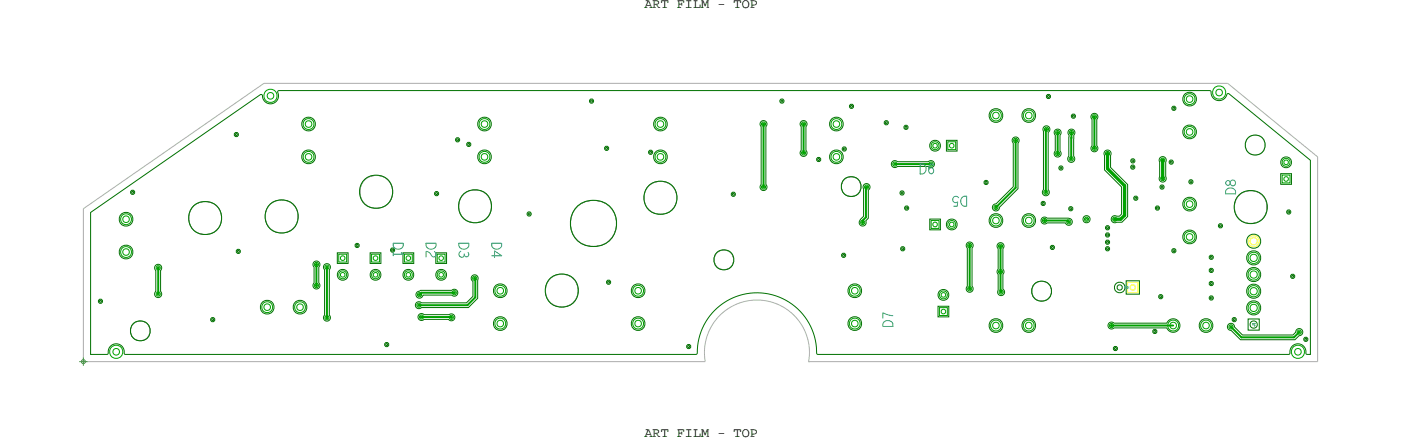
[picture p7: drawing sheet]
<svg xmlns="http://www.w3.org/2000/svg" width="213mm" height="68mm" viewBox="0 0 213 68" stroke-linecap="round" stroke-linejoin="round" font-family="sans-serif">
<defs><g id="words">
<g font-size="2.1">
<text x="98.2" y="1.2">ART FILM - TOP</text>
<text x="98.2" y="66.6">ART FILM - TOP</text>
</g>
<text font-size="1.5" fill="#0097b7" x="59.9" y="36.9" transform="rotate(90 59.9 36.9)">D1</text>
</g></defs>
<!-- layer: Board Outline -->
<g fill="none" stroke="#acacac" stroke-width=".15">
<path d="M40.2 12.7h146.8zM187 12.7l13.7 11.2zM12.7 31.8l27.5-19.1zM12.7 31.8v23.3zM200.7 23.9v31.2zM12.7 55.1h94.7zM107.4 55.1a8 8 0 0 1 7.9-9.4 8 8 0 0 1 7.9 9.4M123.2 55.1h.1zM123.3 55.1h77.4z"/>
<circle cx="31.2" cy="33.2" r="2.52"/>
<circle cx="42.9" cy="33" r="2.52"/>
<circle cx="57.3" cy="29.3" r="2.52"/>
<circle cx="72.4" cy="31.5" r="2.51"/>
<circle cx="90.4" cy="34.1" r="3.5"/>
<circle cx="100.6" cy="30.2" r="2.52"/>
<circle cx="110.3" cy="39.6" r="1.5"/>
<circle cx="129.6" cy="28.4" r="1.5"/>
<circle cx="190.5" cy="31.6" r="2.51"/>
<circle cx="191.2" cy="22.1" r="1.51"/>
<circle cx="21.4" cy="50.4" r="1.5"/>
<circle cx="85.6" cy="44.3" r="2.51"/>
<circle cx="158.7" cy="44.4" r="1.51"/>
</g>
<!-- layer: Nets -->
<path d="M168.7 25.7l2.6 2.6zM168.7 23.4v2.3zM169.8 33.4h.9zM171.3 32.8l-.6 .6zM171.3 28.3v4.5zM177.1 24.4v2.8z" fill="none" stroke="#00a200" stroke-width=".5"/>
<g fill="none" stroke="#00a200" stroke-width=".15">
<path d="M116.1 18.7l.2-.1 .2 .1 .1 .2-.1 .2-.2 .1-.2-.1-.1-.2zM116.2 18.8h.1l.1 .2-.1 .1zM122.2 18.7l.2-.1 .2 .1 .1 .2-.1 .2-.2 .1-.2-.1-.1-.2zM122.3 18.8h.1l.1 .2-.1 .1zM159.2 19.5l.2-.1 .2 .1 .1 .2-.1 .2-.2 .1-.2-.1-.1-.2zM159.3 19.6h.1l.1 .2-.1 .1zM160.9 20l.2-.1 .2 .1 .1 .2-.1 .2-.2 .1-.2-.1-.1-.2zM163 20l.2-.1 .2 .1 .1 .2-.1 .2-.2 .1-.2-.1-.1-.2zM166.5 17.6l.2-.1 .2 .1 .1 .2-.1 .2-.2 .1-.2-.1-.1-.2zM166.6 17.7h.1l.1 .2-.1 .1zM51.6 38.7h1.2v1.2h-1.2zM51.9 39.1l.3-.1 .3 .1v.2v.3l-.3 .1-.3-.1v-.3z"/>
<path d="M56.6 38.7h1.2v1.2h-1.2zM56.9 39.1l.3-.1 .3 .1v.2v.3l-.3 .1-.3-.1v-.3zM61.6 38.7h1.2v1.2h-1.2zM61.9 39.1l.3-.1 .3 .1v.2v.3l-.3 .1-.3-.1v-.3zM66.6 38.7h1.2v1.2h-1.2zM66.9 39.1l.3-.1 .3 .1v.2v.3l-.3 .1-.3-.1v-.3zM116.1 28.3l.2-.1 .2 .1 .1 .2-.1 .2-.2 .1-.2-.1-.1-.2zM116.2 28.4h.1l.1 .2-.1 .1zM122.2 23.1l.2-.1 .2 .1 .1 .2-.1 .2-.2 .1-.2-.1-.1-.2zM122.3 23.2h.1l.1 .2-.1 .1zM131.2 33.7l.2-.1 .2 .1 .1 .2-.1 .2-.2 .1-.2-.1-.1-.2zM131.3 33.8h.1l.1 .2-.1 .1z"/>
<path d="M131.8 28.3l.2-.1 .2 .1 .1 .2-.1 .2-.2 .1-.2-.1-.1-.2zM131.9 28.4h.1l.1 .2-.1 .1zM136.1 24.8l.2-.1 .2 .1 .1 .2-.1 .2-.2 .1-.2-.1-.1-.2zM136.2 24.9h.1l.1 .2-.1 .1zM141.6 24.8l.2-.1 .2 .1 .1 .2-.1 .2-.2 .1-.2-.1-.1-.2zM141.7 24.9h.1l.1 .2-.1 .1zM141.8 33.6h1.2v1.2h-1.2zM142.2 22l.2-.1 .3 .1 .1 .2-.1 .2-.3 .2-.2-.2-.1-.2zM142.2 34l.2-.1 .3 .1 .1 .2-.1 .2-.3 .2-.2-.2-.1-.2zM144.4 21.6h1.2v1.2h-1.2zM144.7 34l.3-.1 .2 .1 .1 .2-.1 .2-.2 .2-.3-.2-.1-.2zM144.7 22l.3-.1 .2 .1 .1 .2-.1 .2-.2 .2-.3-.2-.1-.2z"/>
<path d="M147.5 37.2l.2-.1 .2 .1 .1 .2-.1 .2-.2 .1-.2-.1-.1-.2zM147.6 37.3h.1l.1 .2-.1 .1zM151.5 31.4l.2-.1 .2 .1 .1 .2-.1 .2-.2 .1-.2-.1-.1-.2zM151.6 31.5h.1l.1 .2-.1 .1zM152.2 37.3l.2-.1 .2 .1 .1 .2-.1 .2-.2 .1-.2-.1-.1-.2zM152.3 37.4h.1l.1 .2-.1 .1zM154.5 21.2l.2-.1 .2 .1 .1 .2-.1 .2-.2 .1-.2-.1-.1-.2zM154.6 21.3h.1l.1 .2-.1 .1zM158.9 33.4l.2-.1 .2 .1 .1 .2-.1 .2-.2 .1-.2-.1-.1-.2zM159 33.5h.1l.1 .2-.1 .1zM159.1 29.1l.2-.1 .2 .1 .1 .2-.1 .2-.2 .1-.2-.1-.1-.2zM159.2 29.2h.1l.1 .2-.1 .1z"/>
<path d="M160.9 23.2l.2-.1 .2 .1 .1 .2-.1 .2-.2 .1-.2-.1-.1-.2zM161 20.1h.1l.1 .2-.1 .1zM161 23.3h.1l.1 .2-.1 .1zM162.6 33.6l.2-.1 .2 .1 .1 .2-.1 .2-.2 .1-.2-.1-.1-.2zM162.7 33.7h.1l.1 .2-.1 .1zM162.9 24l.3-.1 .2 .1 .1 .2-.1 .2-.2 .1-.3-.1v-.2zM163 24.1h.2l.1 .2-.1 .1zM163.1 20.1h.1l.1 .2-.1 .1zM165.3 33.2l.2-.1 .2 .1 .1 .2-.1 .2-.2 .1-.2-.1-.1-.2zM165.4 33.3h.1l.1 .2-.1 .1zM166.5 22.4l.2-.1 .2 .1 .1 .2-.1 .2-.2 .1-.2-.1-.1-.2zM166.6 22.5h.1l.1 .2-.1 .1z"/>
<path d="M168.5 23.2l.2-.1 .2 .1 .1 .2-.1 .2-.2 .1-.2-.1-.1-.2zM168.6 23.3h.1l.1 .2-.1 .1zM169.6 33.2l.2-.1 .2 .1 .1 .2-.1 .2-.2 .1-.2-.1-.1-.2zM169.7 33.3h.1l.1 .2-.1 .1zM176.9 24.2l.2-.1 .2 .1 .1 .2-.1 .2-.2 .1-.2-.1-.1-.2zM176.9 27l.2-.1 .2 .1 .1 .2-.1 .2-.2 .1-.2-.1-.1-.2zM177 24.3h.1l.1 .2-.1 .1zM177 27.1h.1l.1 .2-.1 .1zM195.3 26.7h1.2v1.2h-1.2zM195.6 24.5l.3-.1 .3 .1v.2v.3l-.3 .1-.3-.1-.1-.3zM195.6 27l.3-.1 .3 .1v.3v.2l-.3 .1-.3-.1-.1-.2zM23.9 40.6l.2-.1 .2 .1 .1 .2-.1 .2-.2 .1-.2-.1-.1-.2z"/>
<path d="M23.9 44.6l.2-.1 .2 .1 .1 .2-.1 .2-.2 .1-.2-.1-.1-.2zM24 40.7h.1l.1 .2-.1 .1zM24 44.7h.1l.1 .2-.1 .1zM48 40.1l.2-.1 .2 .1 .1 .2-.1 .2-.2 .1-.2-.1-.1-.2zM48 43.3l.2-.1 .2 .1 .1 .2-.1 .2-.2 .1-.2-.1-.1-.2zM48.1 40.2h.1l.1 .2-.1 .1zM48.1 43.4h.1l.1 .2-.1 .1zM49.6 40.5l.2-.1 .2 .1 .1 .2-.1 .2-.2 .1-.2-.1-.1-.2zM49.6 48.2l.2-.1 .2 .1 .1 .2-.1 .2-.2 .1-.2-.1-.1-.2zM49.7 40.6h.1l.1 .2-.1 .1zM49.7 48.3h.1l.1 .2-.1 .1zM51.9 41.6l.3-.1 .3 .1v.3v.2l-.3 .1-.3-.1v-.2z"/>
<path d="M56.9 41.6l.3-.1 .3 .1v.3v.2l-.3 .1-.3-.1v-.2zM61.9 41.6l.3-.1 .3 .1v.3v.2l-.3 .1-.3-.1v-.2zM63.6 46.3l.2-.1 .2 .1 .1 .2-.1 .2-.2 .1-.2-.1-.1-.2zM63.7 44.7l.2-.1 .2 .1 .1 .2-.1 .2-.2 .1-.2-.1-.1-.2zM63.7 46.4h.1l.1 .2-.1 .1zM63.8 44.8h.1l.1 .2-.1 .1zM64 48.1l.2-.1 .2 .1 .1 .2-.1 .2-.2 .1-.2-.1-.1-.2zM64.1 48.2h.1l.1 .2-.1 .1zM66.9 41.6l.3-.1 .3 .1v.3v.2l-.3 .1-.3-.1v-.2zM68.5 48.1l.2-.1 .3 .1 .1 .3-.1 .2-.3 .1-.2-.1-.1-.2zM68.6 48.3l.1-.1 .2 .2-.2 .1zM69 44.4l.2-.1 .2 .1 .1 .2-.1 .2-.2 .1-.2-.1-.1-.2z"/>
<path d="M69.1 44.5h.1l.1 .2-.1 .1zM72.1 42.2l.2-.1 .2 .1 .1 .2-.1 .2-.2 .1-.2-.1-.1-.2zM72.2 42.3h.1l.1 .2-.1 .1zM143.1 46.9h1.2v1.2h-1.2zM143.4 44.7l.3-.1 .3 .1v.2v.3l-.3 .1-.3-.1-.1-.3zM143.4 47.2l.3-.1 .3 .1v.3v.2l-.3 .1-.3-.1-.1-.2zM147.5 43.8l.2-.1 .2 .1 .1 .2-.1 .2-.2 .1-.2-.1-.1-.2zM147.6 43.9h.1l.1 .2-.1 .1zM152.2 41.2l.2-.1 .2 .1 .1 .2-.1 .2-.2 .1-.2-.1-.1-.2zM152.3 44.3l.2-.1 .2 .1 .1 .2-.1 .2-.2 .1-.2-.1-.1-.2zM152.3 41.3h.1l.1 .2-.1 .1zM152.4 44.4h.1l.1 .2-.1 .1z"/>
<path d="M169.1 49.4l.2-.1 .2 .1 .1 .2-.1 .2-.2 .1-.2-.1-.1-.2zM169.2 49.5h.1l.1 .2-.1 .1zM187.3 49.6l.2-.1 .2 .1 .1 .2-.1 .2-.2 .1-.2-.1-.1-.2zM187.4 49.7h.1l.1 .2-.1 .1zM197.7 50.4l.2-.1 .2 .1 .1 .2-.1 .2-.2 .1-.2-.1-.1-.2zM197.8 50.5h.1l.1 .2-.1 .1z"/>
<circle cx="41.2" cy="14.6" r="1.01"/>
<circle cx="41.2" cy="14.6" r=".5"/>
<circle cx="47" cy="18.9" r=".5"/>
<circle cx="47" cy="18.9" r=".83"/>
<circle cx="73.8" cy="18.9" r=".5"/>
<circle cx="73.8" cy="18.9" r=".83"/>
<circle cx="100.6" cy="18.9" r=".5"/>
<circle cx="100.6" cy="18.9" r=".83"/>
<circle cx="127.4" cy="18.9" r=".5"/>
<circle cx="127.4" cy="18.9" r=".83"/>
<circle cx="151.7" cy="17.6" r=".5"/>
<circle cx="151.7" cy="17.6" r=".83"/>
<circle cx="156.7" cy="17.6" r=".5"/>
<circle cx="156.7" cy="17.6" r=".83"/>
<circle cx="181.2" cy="15.1" r=".5"/>
<circle cx="181.2" cy="15.1" r=".83"/>
<circle cx="185.7" cy="14.1" r="1.01"/>
<circle cx="185.7" cy="14.1" r=".5"/>
<circle cx="19.2" cy="38.4" r=".5"/>
<circle cx="19.2" cy="33.4" r=".5"/>
<circle cx="19.2" cy="38.4" r=".83"/>
<circle cx="19.2" cy="33.4" r=".83"/>
<circle cx="47" cy="23.9" r=".5"/>
<circle cx="47" cy="23.9" r=".83"/>
<circle cx="73.8" cy="23.9" r=".5"/>
<circle cx="73.8" cy="23.9" r=".83"/>
<circle cx="100.6" cy="23.9" r=".5"/>
<circle cx="100.6" cy="23.9" r=".83"/>
<circle cx="127.4" cy="23.9" r=".5"/>
<circle cx="127.4" cy="23.9" r=".83"/>
<circle cx="142.4" cy="22.2" r=".6"/>
<circle cx="145" cy="34.2" r=".6"/>
<circle cx="151.7" cy="33.6" r=".5"/>
<circle cx="151.7" cy="33.6" r=".83"/>
<circle cx="156.7" cy="33.6" r=".5"/>
<circle cx="156.7" cy="33.6" r=".83"/>
<circle cx="181.2" cy="31.1" r=".5"/>
<circle cx="181.2" cy="20.1" r=".5"/>
<circle cx="181.2" cy="36.1" r=".5"/>
<circle cx="181.2" cy="36.1" r=".83"/>
<circle cx="181.2" cy="20.1" r=".83"/>
<circle cx="181.2" cy="31.1" r=".83"/>
<circle cx="191" cy="39.3" r=".55"/>
<circle cx="191" cy="39.3" r=".86"/>
<circle cx="195.9" cy="24.7" r=".6"/>
<circle cx="17.7" cy="53.6" r="1.01"/>
<circle cx="17.7" cy="53.6" r=".5"/>
<circle cx="40.7" cy="46.8" r=".5"/>
<circle cx="40.7" cy="46.8" r=".83"/>
<circle cx="45.7" cy="46.8" r=".5"/>
<circle cx="45.7" cy="46.8" r=".83"/>
<circle cx="52.2" cy="41.9" r=".6"/>
<circle cx="57.2" cy="41.9" r=".6"/>
<circle cx="62.2" cy="41.9" r=".6"/>
<circle cx="67.2" cy="41.9" r=".6"/>
<circle cx="76.2" cy="49.3" r=".5"/>
<circle cx="76.2" cy="44.3" r=".5"/>
<circle cx="76.2" cy="49.3" r=".83"/>
<circle cx="76.2" cy="44.3" r=".83"/>
<circle cx="97.2" cy="49.3" r=".5"/>
<circle cx="97.2" cy="44.3" r=".5"/>
<circle cx="97.2" cy="44.3" r=".83"/>
<circle cx="97.2" cy="49.3" r=".83"/>
<circle cx="130.2" cy="49.3" r=".5"/>
<circle cx="130.2" cy="44.3" r=".5"/>
<circle cx="130.2" cy="44.3" r=".83"/>
<circle cx="130.2" cy="49.3" r=".83"/>
<circle cx="143.7" cy="44.9" r=".6"/>
<circle cx="151.7" cy="49.6" r=".5"/>
<circle cx="151.7" cy="49.6" r=".83"/>
<circle cx="156.7" cy="49.6" r=".5"/>
<circle cx="156.7" cy="49.6" r=".83"/>
<circle cx="178.7" cy="49.6" r=".5"/>
<circle cx="178.7" cy="49.6" r=".83"/>
<circle cx="183.7" cy="49.6" r=".5"/>
<circle cx="183.7" cy="49.6" r=".83"/>
<circle cx="191" cy="46.9" r=".55"/>
<circle cx="191" cy="44.4" r=".55"/>
<circle cx="191" cy="41.8" r=".55"/>
<circle cx="191" cy="41.8" r=".86"/>
<circle cx="191" cy="44.4" r=".86"/>
<circle cx="191" cy="46.9" r=".86"/>
<circle cx="197.7" cy="53.6" r="1.01"/>
<circle cx="197.7" cy="53.6" r=".5"/>
</g>
<g fill="none" stroke="#ff0" stroke-width=".15">
<path d="M171.8 43h1.5v1.6h-1.5z"/>
<circle cx="191" cy="36.8" r=".55"/>
<circle cx="191" cy="36.8" r=".86"/>
<circle cx="172.5" cy="43.8" r=".4"/>
</g>
<g fill="none" stroke="#00a200" stroke-width=".3">
<path d="M116.3 18.9v9.6zM122.4 18.9v4.4zM159.3 19.8l.1-.1zM159.3 19.8v9.5zM166.7 17.8v4.8zM131.4 33.6l.5-.5zM131.4 33.6v.3zM131.9 28.6v4.5zM132 28.5l-.1 .1zM136.3 25h5.5zM147.7 37.4v6.6zM151.7 31.6l3-3z"/>
<path d="M152.4 37.5v3.9zM154.7 21.4v7.2zM159.1 33.6h3.5zM161.1 20.2v3.2zM162.6 33.6l.2 .2zM163.2 21h.1M163.2 21v3.2zM163.2 20.2v.8zM24.1 40.8v4zM48.2 40.3v3.2zM49.8 40.7v7.7zM63.8 46.5h7.4z"/>
<path d="M64.2 44.6h5zM64.2 44.6l-.3 .3zM64.2 48.3h4.5zM68.7 48.3h.1M72.3 42.4l.1 .1zM72.4 42.5v2.8zM72.4 45.3l-1.2 1.2zM152.4 44.2l.1 .1zM152.4 41.4v2.8zM152.5 44.3v.2zM169.3 49.6h9.4zM187.5 49.8l1.6 1.6z"/>
<path d="M189.1 51.4h8zM197.1 51.4l.8-.8z"/>
</g>
<g fill="none" stroke="#007100" stroke-width=".15">
<path d="M89.9 15.2l.2-.1 .2 .1 .1 .2-.1 .2-.2 .1-.2-.1-.1-.2zM90 15.3h.1l.1 .2-.1 .1zM115.9 18.5l.3-.1h.3l.2 .2 .1 .3-.1 .4v8.8l.1 .4-.1 .4-.4 .1-.4-.1-.1-.4 .1-.4v-8.8l-.1-.4zM118.9 15.2l.2-.1 .2 .1 .1 .2-.1 .2-.2 .1-.2-.1-.1-.2zM119 15.3h.1l.1 .2-.1 .1zM122 18.5l.3-.1h.3l.2 .2 .1 .3-.1 .4v3.6l.1 .5-.1 .3-.3 .1-.4-.1-.2-.4 .1-.4v-3.6l-.1-.4zM129.5 16l.2-.1 .2 .1 .1 .2-.1 .2-.2 .1-.2-.1-.1-.2zM129.6 16.1h.1l.1 .2-.1 .1zM134.8 18.5l.2-.1 .2 .1 .1 .2-.1 .2-.2 .1-.2-.1-.1-.2zM134.9 18.6h.1l.1 .2-.1 .1zM137.8 19.2l.2-.1 .2 .1 .1 .2-.1 .2-.2 .1-.2-.1-.1-.2zM137.9 19.3h.1l.1 .2-.1 .1z"/>
<path d="M159 19.3l.3-.1h.3l.2 .2 .1 .3-.2 .5v8.7l.1 .4-.1 .4-.4 .1-.4-.1-.1-.4 .1-.4v-8.9v-.3zM159.5 14.5l.2-.1 .2 .1 .1 .2-.1 .2-.2 .1-.2-.1-.1-.2zM159.6 14.6h.1l.1 .2-.1 .1zM160.7 19.8l.3-.1h.3l.2 .2 .1 .3-.1 .4v2.4l.1 .5-.1 .3-.3 .1-.4-.1-.2-.4 .1-.4v-2.4l-.1-.4zM162.8 19.8l.3-.1h.3l.2 .2 .1 .3-.1 .4-.1 .6v2.6l.2 .5-.1 .3-.4 .1-.4-.1-.2-.3 .2-.5v-3.2l-.1-.4zM163.3 17.5l.2-.1 .2 .1 .1 .2-.1 .2-.2 .1-.2-.1-.1-.2zM163.4 17.6h.1l.1 .2-.1 .1zM166.3 17.4l.3-.1h.3l.2 .2 .1 .3-.1 .4v4l.1 .5-.1 .3-.4 .1-.3-.1-.2-.4 .1-.4v-4l-.1-.4zM178.6 16.3l.2-.1 .2 .1 .1 .2-.1 .2-.2 .1-.2-.1-.1-.2zM178.7 16.4h.1l.1 .2-.1 .1zM13.8 32.4l25.9-18h.2l.1 .2a1.25 1.25 0 0 0 1.6 1.2 1.25 1.25 0 0 0 .7-1.9l.2-.1h141.8l.2 .2a1.26 1.26 0 0 0 1.1 1.3 1.26 1.26 0 0 0 1.4-1h.2l12.4 10.1v29.6h-.6l-.1-.2a1.25 1.25 0 0 0-1.3-1.4 1.25 1.25 0 0 0-1.2 1.5l-.1 .1h-71.7l-.2-.1a9.1 9.1 0 0 0-9.2-9.3 9.1 9.1 0 0 0-9.1 9.3l-87 .1-.2-.2a1.25 1.25 0 0 0-1.3-1.4 1.25 1.25 0 0 0-1.2 1.5l-2.6 .1zM20 29.1l.2-.1 .2 .1 .1 .2-.1 .2-.2 .1-.2-.1-.1-.2z"/>
<path d="M20.1 29.2h.1l.1 .2-.1 .1zM35.8 20.3l.2-.1 .2 .1 .1 .2-.1 .2-.2 .1-.2-.1-.1-.2zM35.9 20.4h.1l.1 .2-.1 .1zM36.1 38.1l.2-.1 .2 .1 .1 .2-.1 .2-.2 .1-.2-.1-.1-.2zM36.2 38.2h.1l.1 .2-.1 .1zM47.8 39.9l.3-.1h.3l.2 .2 .1 .3-.1 .4v2.4l.1 .5-.1 .3-.3 .1-.4-.1-.2-.4 .1-.4v-2.4l-.1-.4zM51.4 38.5h1.6v1.6h-1.6zM54.2 37.2l.2-.1 .2 .1 .1 .2-.1 .2-.2 .1-.2-.1-.1-.2zM54.3 37.3h.1l.1 .2-.1 .1zM56.4 38.5h1.6v1.6h-1.6zM61.4 38.5h1.6v1.6h-1.6zM66.3 29.3l.2-.1 .2 .1 .1 .2-.1 .2-.2 .1-.2-.1-.1-.2z"/>
<path d="M66.4 29.4h.1l.1 .2-.1 .1zM66.4 38.5h1.6v1.6h-1.6zM69.5 21.1l.2-.1 .2 .1 .1 .2-.1 .2-.2 .1-.2-.1-.1-.2zM69.6 21.2h.1l.1 .2-.1 .1zM71.2 21.8l.2-.1 .2 .1 .1 .2-.1 .2-.2 .1-.2-.1-.1-.2zM71.3 21.9h.1l.1 .2-.1 .1zM80.4 32.4l.2-.1 .2 .1 .1 .2-.1 .2-.2 .1-.2-.1-.1-.2zM80.5 32.5h.1l.1 .2-.1 .1zM92.2 22.4l.2-.1 .2 .1 .1 .2-.1 .2-.2 .1-.2-.1-.1-.2zM92.3 22.5h.1l.1 .2-.1 .1zM98.9 23l.2-.1 .2 .1 .1 .2-.1 .2-.2 .1-.2-.1-.1-.2zM99 23.1h.1l.1 .2-.1 .1z"/>
<path d="M111.5 29.4l.2-.1 .2 .1 .1 .2-.1 .2-.2 .1-.2-.1-.1-.2zM111.6 29.5h.1l.1 .2-.1 .1zM124.5 24.1l.2-.1 .2 .1 .1 .2-.1 .2-.2 .1-.2-.1-.1-.2zM124.6 24.2h.1l.1 .2-.1 .1zM128.3 38.7l.2-.1 .2 .1 .1 .2-.1 .2-.2 .1-.2-.1-.1-.2zM128.4 22.5l.2-.1 .2 .1 .1 .2-.1 .2-.2 .1-.2-.1-.1-.2zM128.4 38.8h.1l.1 .2-.1 .1zM128.5 22.6h.1l.1 .2-.1 .1zM131.6 28.1l.3-.1h.3l.2 .2 .1 .3-.2 .5v4.3l-.4 .3-.1 .6-.4 .2-.4-.1-.1-.4 .1-.4 .5-.5v-4.5zM135.9 24.6l.4-.1 .4 .1h4.7l.4-.1 .4 .2 .1 .3-.1 .4-.4 .1-.4-.1h-4.7l-.4 .1-.3-.1-.2-.2v-.3zM137.2 29.2l.2-.1 .2 .1 .1 .2-.1 .2-.2 .1-.2-.1-.1-.2zM137.3 37.7l.2-.1 .2 .1 .1 .2-.1 .2-.2 .1-.2-.1-.1-.2z"/>
<path d="M137.3 29.3h.1l.1 .2-.1 .1zM137.4 37.8h.1l.1 .2-.1 .1zM137.9 31.5l.2-.1 .2 .1 .1 .2-.1 .2-.2 .1-.2-.1-.1-.2zM138 31.6h.1l.1 .2-.1 .1zM141.6 33.4h1.6v1.6h-1.6zM144.2 21.4h1.6v1.6h-1.6zM147.3 37l.3-.1h.3l.2 .2 .1 .3-.1 .4v5.8l.1 .4-.1 .4-.4 .1-.4-.1-.1-.4 .1-.4v-5.8l-.1-.4zM150 27.6l.2-.1 .2 .1 .1 .2-.1 .2-.2 .1-.2-.1-.1-.2zM150.1 27.7h.1l.1 .2-.1 .1zM152 37.1l.3-.1h.3l.2 .2 .1 .3-.1 .4v3.1l.1 .4-.1 .4v2.2l.2 .5-.1 .4-.4 .1-.4-.1-.1-.4v-2.7l-.1-.4 .1-.4v-3.1l-.1-.4zM154.3 21l.3-.1h.3l.2 .2 .1 .3-.1 .4v7l-2.9 2.8-.1 .4-.5 .1-.4-.3 .1-.5 .4-.2 2.6-2.6v-6.7l-.1-.4zM158.7 30.8l.2-.1 .2 .1 .1 .2-.1 .2-.2 .1-.2-.1-.1-.2z"/>
<path d="M158.7 33.2l.4-.1 .4 .1h3.2l.5 .3 .1 .4-.1 .3-.4 .1-.3-.1-.2-.2h-2.8l-.5 .1-.2-.1-.2-.2v-.3zM158.8 30.9h.1l.1 .2-.1 .1zM160.1 37.5l.2-.1 .2 .1 .1 .2-.1 .2-.2 .1-.2-.1-.1-.2zM160.2 37.6h.1l.1 .2-.1 .1zM161.4 25.4l.2-.1 .2 .1 .1 .2-.1 .2-.2 .1-.2-.1-.1-.2zM161.5 25.5h.1l.1 .2-.1 .1zM162.9 31.6l.2-.1 .2 .1 .1 .2-.1 .2-.2 .1-.2-.1-.1-.2zM163 31.7h.1l.1 .2-.1 .1zM168.3 23l.5-.1 .4 .3v2.3l2.6 2.6v4.9l-.9 .9h-1.2l-.3-.1-.1-.3v-.3l.2-.3h1l.3-.3v-4.1l-2.6-2.6v-2.5zM168.5 34.5l.2-.1 .2 .1 .1 .2-.1 .2-.2 .1-.2-.1-.1-.2zM168.5 36.7l.2-.1 .2 .1 .1 .2-.1 .2-.2 .1-.2-.1-.1-.2zM168.5 35.6l.2-.1 .2 .1 .1 .2-.1 .2-.2 .1-.2-.1-.1-.2z"/>
<path d="M168.5 37.7l.2-.1 .2 .1 .1 .2-.1 .2-.2 .1-.2-.1-.1-.2zM168.6 34.6h.1l.1 .2-.1 .1zM168.6 36.8h.1l.1 .2-.1 .1zM168.6 35.7h.1l.1 .2-.1 .1zM168.6 37.8h.1l.1 .2-.1 .1zM172.3 25.2l.2-.1 .3 .1 .1 .3-.1 .2-.3 .1-.2-.1-.1-.2zM172.3 24.3l.2-.1 .3 .1 .1 .2-.1 .2-.3 .1-.2-.1-.1-.2zM172.4 25.4l.1-.1 .2 .2-.2 .1zM172.4 24.4h.1l.2 .2-.2 .1zM172.8 30l.2-.1 .2 .1 .1 .2-.1 .2-.2 .1-.2-.1-.1-.2zM172.9 30.1h.1l.1 .2-.1 .1zM176.1 31.5l.2-.1 .2 .1 .1 .2-.1 .2-.2 .1-.2-.1-.1-.2z"/>
<path d="M176.2 31.6h.1l.1 .2-.1 .1zM176.7 24l.3-.1h.3l.2 .2 .1 .2v3l-.1 .3-.3 .1-.4-.1-.2-.3v-2.6v-.3zM176.8 28.3l.2-.1 .2 .1 .1 .2-.1 .2-.2 .1-.2-.1-.1-.2zM176.9 28.4h.1l.1 .2-.1 .1zM178.2 24.5l.2-.1 .2 .1 .1 .2-.1 .2-.2 .1-.2-.1-.1-.2zM178.3 24.6h.1l.1 .2-.1 .1zM178.6 38l.2-.1 .2 .1 .1 .2-.1 .2-.2 .1-.2-.1-.1-.2zM178.7 38.1h.1l.1 .2-.1 .1zM181.2 27.5l.2-.1 .2 .1 .1 .2-.1 .2-.2 .1-.2-.1-.1-.2zM181.3 27.6h.1l.1 .2-.1 .1zM184.3 39l.2-.1 .2 .1 .1 .2-.1 .2-.2 .1-.2-.1-.1-.2zM184.4 39.1h.1l.1 .2-.1 .1z"/>
<path d="M185.7 34.2l.2-.1 .2 .1 .1 .2-.1 .2-.2 .1-.2-.1-.1-.2zM185.8 34.3h.1l.1 .2-.1 .1zM195.1 26.5h1.6v1.6h-1.6zM196.1 32.1l.2-.1 .2 .1 .1 .2-.1 .2-.2 .1-.2-.1-.1-.2zM196.2 32.2h.1l.1 .2-.1 .1zM15.1 45.7l.2-.1 .2 .1 .1 .2-.1 .2-.2 .1-.2-.1-.1-.2zM15.2 45.8h.1l.1 .2-.1 .1zM23.7 40.4l.3-.1h.3l.2 .2 .1 .3-.1 .4v3.2l.1 .5-.1 .3-.4 .1-.4-.1-.1-.4 .1-.4v-3.2l-.1-.4zM32.2 48.5l.2-.1 .2 .1 .1 .2-.1 .2-.2 .1-.2-.1-.1-.2zM32.3 48.6h.1l.1 .2-.1 .1zM49.4 40.3l.3-.1h.3l.2 .2 .1 .3-.1 .4v6.9l.1 .4-.1 .4-.4 .1-.4-.1-.1-.4 .1-.4v-6.9l-.1-.4zM58.7 52.3l.2-.1 .2 .1 .1 .2-.1 .2-.2 .1-.2-.1-.1-.2z"/>
<path d="M58.8 52.4h.1l.1 .2-.1 .1zM63.4 46.1l.4-.1 .4 .1h6.8l1-.9v-2.3l-.2-.3v-.4l.2-.3h.3l.3 .1 .2 .2v3.3l-1.5 1.4h-7.1l-.5 .1-.3-.1-.1-.2v-.3zM63.5 44.5l.5-.3h4.8l.4-.1 .4 .1 .1 .4-.1 .3-.3 .2-.5-.1h-4.4l-.2 .3-.3 .1-.3-.1-.2-.2v-.3zM63.8 47.9l.4-.1 .4 .1h3.8l.4-.1 .4 .2 .1 .4-.2 .3-.3 .2-.5-.2h-3.7l-.5 .1-.2-.1-.2-.2v-.3zM92.5 42.8l.2-.1 .2 .1 .1 .2-.1 .2-.2 .1-.2-.1-.1-.2zM92.6 42.9h.1l.1 .2-.1 .1zM104.7 52.6l.2-.1 .2 .1 .1 .2-.1 .2-.2 .1-.2-.1-.1-.2zM104.8 52.7h.1l.1 .2-.1 .1zM142.9 46.7h1.6v1.6h-1.6zM168.9 49.2l.4-.1 .4 .1h8a1.04 1.04 0 0 1 1.6-.4 1.04 1.04 0 0 1 0 1.6 1.04 1.04 0 0 1-1.6-.4h-8l-.5 .1-.2-.1-.2-.2v-.3zM169.7 52.9l.2-.1 .2 .1 .1 .2-.1 .2-.2 .1-.2-.1-.1-.2zM169.8 53h.1l.1 .2-.1 .1z"/>
<path d="M171.5 42.8h2.1v2h-2.1zM175.7 50.3l.2-.1 .2 .1 .1 .2-.1 .2-.2 .1-.2-.1-.1-.2zM175.8 50.4h.1l.1 .2-.1 .1zM176.6 45l.2-.1 .2 .1 .1 .2-.1 .2-.2 .1-.2-.1-.1-.2zM176.7 45.1h.1l.1 .2-.1 .1zM184.3 41l.2-.1 .2 .1 .1 .2-.1 .2-.2 .1-.2-.1-.1-.2zM184.3 45.2l.2-.1 .2 .1 .1 .2-.1 .2-.2 .1-.2-.1-.1-.2zM184.3 43l.2-.1 .2 .1 .1 .2-.1 .2-.2 .1-.2-.1-.1-.2zM184.4 41.1h.1l.1 .2-.1 .1zM184.4 45.3h.1l.1 .2-.1 .1zM184.4 43.1h.1l.1 .2-.1 .1zM187.1 49.4l.4-.1 .3 .1 .2 .4 1.2 1.2h7.7l.5-.4 .1-.4 .4-.1 .4 .1 .1 .5-.1 .3-.4 .1-.7 .7h-8.3l-1.4-1.5-.4-.2-.1-.3z"/>
<path d="M187.8 48.5l.2-.1 .2 .1 .1 .2-.1 .2-.2 .1-.2-.1-.1-.2zM187.9 48.6h.1l.1 .2-.1 .1zM190.1 48.6h1.7v1.7h-1.7zM196.7 41.9l.2-.1 .2 .1 .1 .2-.1 .2-.2 .1-.2-.1-.1-.2zM196.8 42h.1l.1 .2-.1 .1zM198.7 51.5l.2-.1 .2 .1 .1 .2-.1 .2-.2 .1-.2-.1-.1-.2zM198.8 51.6h.1l.1 .2-.1 .1z"/>
<circle cx="47" cy="18.9" r="1.05"/>
<circle cx="73.8" cy="18.9" r="1.05"/>
<circle cx="100.6" cy="18.9" r="1.05"/>
<circle cx="127.4" cy="18.9" r="1.05"/>
<circle cx="151.7" cy="17.6" r="1.05"/>
<circle cx="156.7" cy="17.6" r="1.05"/>
<circle cx="181.2" cy="15.1" r="1.05"/>
<circle cx="19.2" cy="33.4" r="1.05"/>
<circle cx="19.2" cy="38.4" r="1.05"/>
<circle cx="31.2" cy="33.2" r="2.53"/>
<circle cx="42.9" cy="33" r="2.54"/>
<circle cx="47" cy="23.9" r="1.05"/>
<circle cx="57.3" cy="29.2" r="2.54"/>
<circle cx="72.4" cy="31.5" r="2.53"/>
<circle cx="73.8" cy="23.9" r="1.05"/>
<circle cx="90.4" cy="34.1" r="3.5"/>
<circle cx="100.6" cy="30.2" r="2.54"/>
<circle cx="100.6" cy="23.9" r="1.05"/>
<circle cx="110.3" cy="39.6" r="1.53"/>
<circle cx="127.4" cy="23.9" r="1.05"/>
<circle cx="129.6" cy="28.4" r="1.52"/>
<circle cx="142.4" cy="22.2" r=".83"/>
<circle cx="145" cy="34.2" r=".83"/>
<circle cx="151.7" cy="33.6" r="1.05"/>
<circle cx="156.7" cy="33.6" r="1.05"/>
<circle cx="165.5" cy="33.4" r=".54"/>
<circle cx="181.2" cy="31.1" r="1.05"/>
<circle cx="181.2" cy="20.1" r="1.05"/>
<circle cx="181.2" cy="36.1" r="1.05"/>
<circle cx="190.5" cy="31.6" r="2.54"/>
<circle cx="191" cy="39.3" r="1.08"/>
<circle cx="191" cy="36.8" r="1.08"/>
<circle cx="191.2" cy="22.1" r="1.53"/>
<circle cx="195.9" cy="24.7" r=".83"/>
<circle cx="21.4" cy="50.4" r="1.52"/>
<circle cx="40.7" cy="46.8" r="1.05"/>
<circle cx="45.7" cy="46.8" r="1.05"/>
<circle cx="52.2" cy="41.9" r=".83"/>
<circle cx="57.2" cy="41.9" r=".83"/>
<circle cx="62.2" cy="41.9" r=".83"/>
<circle cx="67.2" cy="41.9" r=".83"/>
<circle cx="76.2" cy="49.3" r="1.05"/>
<circle cx="76.2" cy="44.3" r="1.05"/>
<circle cx="85.6" cy="44.3" r="2.54"/>
<circle cx="97.2" cy="49.3" r="1.05"/>
<circle cx="97.2" cy="44.3" r="1.05"/>
<circle cx="130.2" cy="49.3" r="1.05"/>
<circle cx="130.2" cy="44.3" r="1.05"/>
<circle cx="143.7" cy="44.9" r=".83"/>
<circle cx="151.7" cy="49.6" r="1.05"/>
<circle cx="156.7" cy="49.6" r="1.05"/>
<circle cx="158.7" cy="44.4" r="1.53"/>
<circle cx="170.5" cy="43.8" r=".4"/>
<circle cx="170.5" cy="43.8" r=".81"/>
<circle cx="183.7" cy="49.6" r="1.05"/>
<circle cx="191" cy="46.9" r="1.08"/>
<circle cx="191" cy="41.8" r="1.08"/>
<circle cx="191" cy="44.4" r="1.08"/>
<circle cx="191" cy="49.5" r=".55"/>
</g>
<!-- layer: Text -->
<g fill="none" stroke="#0097b7" stroke-width=".15">
<path d="M59.9 37.1h1.5a.77 .77 0 0 1-.7 .9 .77 .77 0 0 1-.8-.9zM61.1 38.5l.3 .2h-1.5M64.9 37.1h1.5a.77 .77 0 0 1-.7 .9 .77 .77 0 0 1-.8-.9zM66.2 38.3a.41 .41 0 0 1 .2 .6 .41 .41 0 0 1-.6 .2 1.05 1.05 0 0 0-.9-.8v.9M69.9 37.1h1.5a.77 .77 0 0 1-.7 .9 .77 .77 0 0 1-.8-.9zM70.2 38.3a.44 .44 0 0 0-.2 .7 .44 .44 0 0 0 .7-.1v-.2M71.3 38.5a.38 .38 0 0 1 0 .6 .38 .38 0 0 1-.6-.2M74.9 39h1.5l-1.1-.8v1M74.9 37.1h1.5a.77 .77 0 0 1-.7 .9 .77 .77 0 0 1-.8-.9zM140.2 25a.77 .77 0 0 1 .9 .7 .77 .77 0 0 1-.9 .8zM142.2 25.2l-.1-.2a.59 .59 0 0 0-.7 .8 .49 .49 0 0 0 .6 .7 .44 .44 0 0 0 .2-.8 .44 .44 0 0 0-.8 .2M146 30.1a.48 .48 0 0 0-.6-.1 .48 .48 0 0 0-.2 .6 .48 .48 0 0 0 .7 .2l-.1 .6h-.5"/>
<path d="M146.5 30.1l.3-.2h.4v1.5a.78 .78 0 0 1-.8-.4 .78 .78 0 0 1 .1-.9zM186.9 27.6a.35 .35 0 0 0-.2 .4 .35 .35 0 0 0 .5 .2 .35 .35 0 0 0 .2-.4 .41 .41 0 0 1 .6-.3 .41 .41 0 0 1 0 .7 .41 .41 0 0 1-.6-.2 .35 .35 0 0 0-.1-.4 .35 .35 0 0 0-.4 0zM186.9 28.9a.79 .79 0 0 1 .9-.2 .79 .79 0 0 1 .4 .8h-1.5v-.4zM134.7 49.1a.79 .79 0 0 1 .9-.2 .79 .79 0 0 1 .4 .8h-1.5v-.4zM136 48.1l-.6-.1-.9-.3v.8M171.3 43.6h.2M171.4 43.6v.4l.1-.1M171.6 43.7a.17 .17 0 0 1 .2 .1 .17 .17 0 0 1-.2 .2M190.8 49.5h.3l.1 .1-.1 .1M191.2 49.3h-.4v.1M191.2 49.2v.2"/>
</g>
<!-- layer: Drawing Origin -->
<path d="M12.1 55.1h1.2M12.5 54.9l.2-.1 .2 .1 .1 .2-.1 .2-.2 .1-.2-.1-.1-.2zM12.7 54.5v1.2" fill="none" stroke="#638b3a" stroke-width=".15"/>
<use href="#words"/>
</svg>
